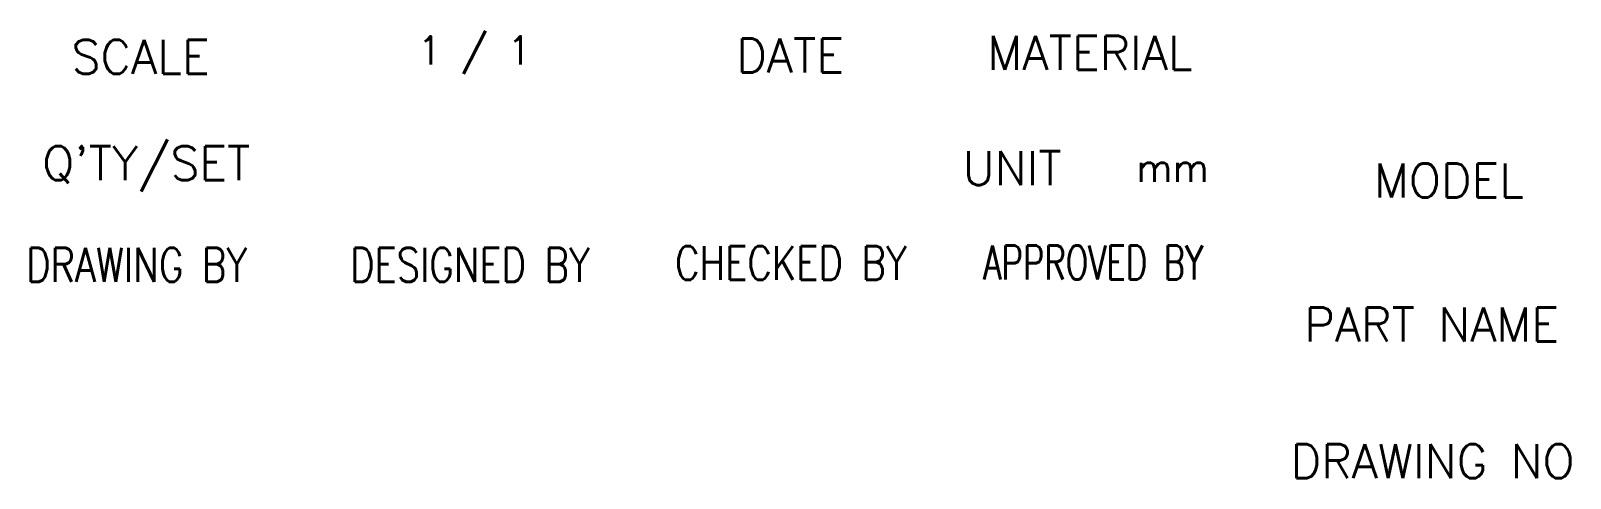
# Model space of a CAD drawing. Header units: millimetres. Extents: x 2448 to 4464, y 289 to 865.
# Drawn here: x 4354.4 to 4463.5, y 833 to 864.6 of the extents above.
import ezdxf

# ---------------------------------------------------------------- set-up
doc = ezdxf.new("R2010")
doc.units = ezdxf.units.MM
doc.header["$LTSCALE"] = 0.1
doc.layers.add('6', color=2, linetype='Continuous')
doc.styles.add('GHS', font='romans', dxfattribs={"bigfont": 'ghs'})

msp = doc.modelspace()

# ---------------------------------------------------------------- texts
at = {"layer": '6', "style": 'GHS'}
for s, height, p in [('SCALE', 2.4072, (4357.322, 861.588)), ('1 / 1', 2.006, (4381.844, 862.248)), ('DATE', 2.4072, (4404.436, 861.677)), ('MATERIAL', 2.4072, (4422.237, 861.87)), ("Q'TY/SET", 2.4072, (4355.255, 854.067)), ('UNIT', 2.4072, (4420.478, 853.703)), ('mm', 2.006, (4432.775, 853.942)), ('MODEL', 2.4072, (4449.627, 852.842)), ('PART NAME', 2.4072, (4444.689, 842.638)), ('DRAWING NO', 2.4072, (4443.722, 832.957))]:
    msp.add_text(s, height=height, dxfattribs=at).set_placement(p)
for s, width, p in [('DRAWING BY', 0.8, (4354.114, 846.855)), ('DESIGNED BY', 0.8, (4377.074, 846.855)), ('CHECKED BY', 0.8, (4400.106, 846.991)), ('APPROVED BY', 0.7, (4421.936, 847.028))]:
    msp.add_text(s, height=2.4072, dxfattribs=dict(at, width=width)).set_placement(p)

doc.saveas('drawing.dxf')
